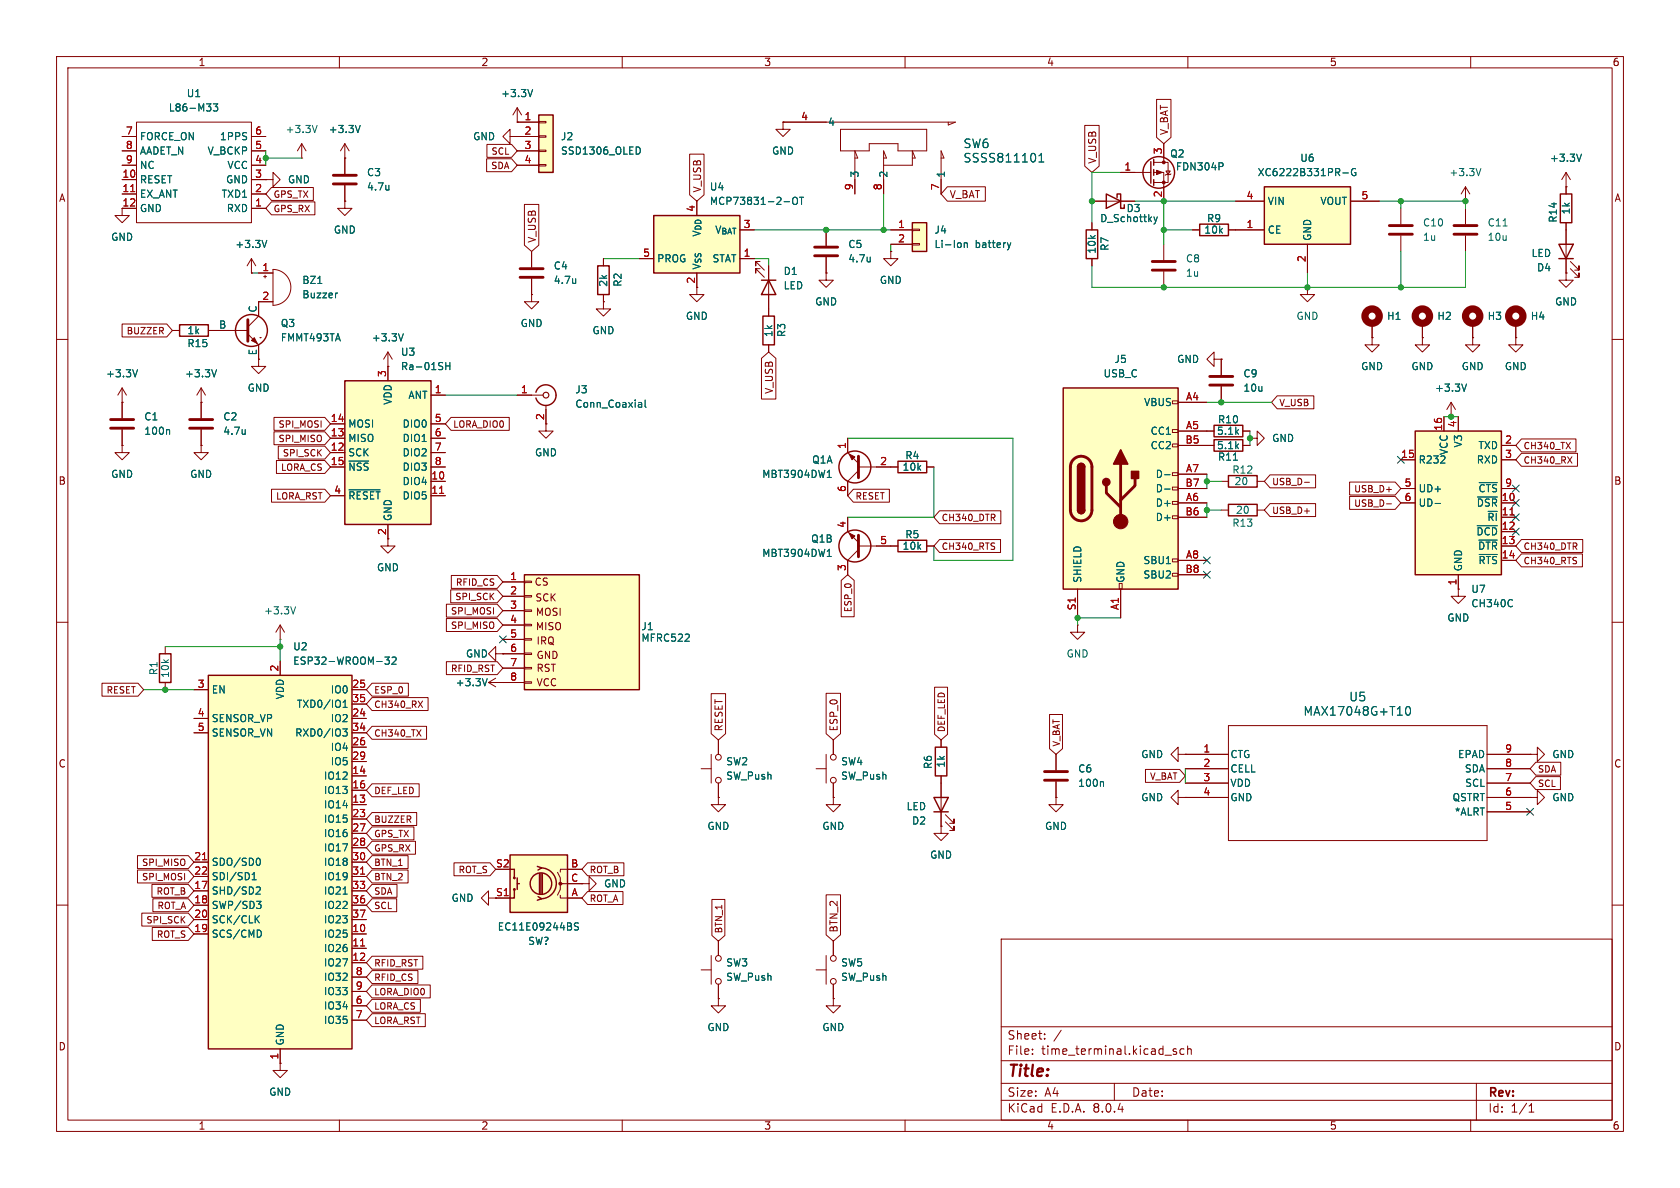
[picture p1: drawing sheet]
<svg xmlns="http://www.w3.org/2000/svg" width="297mm" height="210mm" viewBox="0 0 297 210" stroke-linecap="round" stroke-linejoin="round" font-family="sans-serif">
<defs><g id="words">
<text font-size="2.8" fill="#840000" x="178" y="190.9">Title:</text>
<g font-size="2.1" fill="#006464">
<text x="170.2" y="26.4">SW6</text>
<text x="170.2" y="28.9">SSSS811101</text>
<text x="238.4" y="124.2">U5</text>
<text x="230.3" y="126.7">MAX17048G+T10</text>
</g>
<g font-size="2.1" fill="#840000">
<text x="178" y="184">Sheet:</text>
<text x="178" y="186.7">File:</text>
<text x="184.1" y="186.7">time_terminal.kicad_sch</text>
<text x="178" y="196.9">KiCad</text>
<text x="178" y="194.1">Size:</text>
<text x="184.7" y="194.1">A4</text>
<text x="185.7" y="196.9">E.D.A.</text>
<text x="193.3" y="196.9">8.0.4</text>
<text x="200" y="194.1">Date:</text>
<text x="263" y="194.3">Rev:</text>
<text x="263" y="196.9">Id:</text>
<text x="267.1" y="196.9">1/1</text>
</g>
<g font-size="1.8" fill="#840000">
<text x="35" y="11.9">1</text>
<text x="85" y="11.9">2</text>
<text x="135" y="11.9">3</text>
<text x="185" y="11.9">4</text>
<text x="235" y="11.9">5</text>
<text x="285" y="11.9">6</text>
<text x="206.7" y="24" transform="rotate(-90 206.7 24)">V_BAT</text>
<text x="194" y="29.1" transform="rotate(-90 194 29.1)">V_USB</text>
<text x="10.3" y="35.9">A</text>
<text x="124.1" y="34.1" transform="rotate(-90 124.1 34.1)">V_USB</text>
<text x="167.8" y="35.2">V_BAT</text>
<text x="285.3" y="35.9">A</text>
<text x="94.9" y="43" transform="rotate(-90 94.9 43)">V_USB</text>
<text x="122.9" y="50.2" transform="rotate(-90 122.9 50.2)">2</text>
<text x="136.8" y="69.7" transform="rotate(-90 136.8 69.7)">V_USB</text>
<text x="96.3" y="74.4" transform="rotate(-90 96.3 74.4)">2</text>
<text x="10.3" y="85.9">B</text>
<text x="285.3" y="85.9">B</text>
<text x="68.3" y="94.7" transform="rotate(-90 68.3 94.7)">2</text>
<text x="94.4" y="103.7">CS</text>
<text x="94.5" y="106.5">SCK</text>
<text x="94.6" y="111.6">MISO</text>
<text x="94.6" y="109.1">MOSI</text>
<text x="94.7" y="116.7">GND</text>
<text x="94.7" y="114.2">IRQ</text>
<text x="94.7" y="119">RST</text>
<text x="94.7" y="121.5">VCC</text>
<text x="128" y="129.4" transform="rotate(-90 128 129.4)">RESET</text>
<text x="148.3" y="129.4" transform="rotate(-90 148.3 129.4)">ESP_0</text>
<text x="10.3" y="135.9">C</text>
<text x="285.3" y="135.9">C</text>
<text x="87.6" y="158.5">S1</text>
<text x="148.3" y="164.9" transform="rotate(-90 148.3 164.9)">BTN_2</text>
<text x="10.3" y="185.9">D</text>
<text x="285.3" y="185.9">D</text>
<text x="35" y="199.9">1</text>
<text x="85" y="199.9">2</text>
<text x="135" y="199.9">3</text>
<text x="185" y="199.9">4</text>
<text x="235" y="199.9">5</text>
<text x="285" y="199.9">6</text>
</g>
<g font-size="1.8" fill="#006464">
<text x="32.9" y="17.4">U1</text>
<text x="88.5" y="17.4">+3.3V</text>
<text x="29.7" y="19.9">L86-M33</text>
<text x="50.4" y="23.7">+3.3V</text>
<text x="58" y="23.7">+3.3V</text>
<text x="146.3" y="22.5">4</text>
<text x="24.6" y="25">FORCE_ON</text>
<text x="24.6" y="27.5">AADET_N</text>
<text x="36.6" y="27.5">V_BCKP</text>
<text x="38.8" y="25">1PPS</text>
<text x="83.5" y="25">GND</text>
<text x="99.1" y="25">J2</text>
<text x="99.1" y="27.5">SSD1306_OLED</text>
<text x="136.4" y="27.5">GND</text>
<text x="206.8" y="28">Q2</text>
<text x="229.8" y="28.8">U6</text>
<text x="273.9" y="28.8">+3.3V</text>
<text x="24.6" y="32.6">RESET</text>
<text x="24.6" y="35.2">EX_ANT</text>
<text x="24.6" y="30.1">NC</text>
<text x="39.1" y="35.2">TXD1</text>
<text x="39.9" y="32.6">GND</text>
<text x="40.1" y="30.1">VCC</text>
<text x="50.8" y="32.6">GND</text>
<text x="64.8" y="31.3">C3</text>
<text x="64.8" y="33.9">4.7u</text>
<text x="125.4" y="33.9">U4</text>
<text x="152" y="31.5" transform="rotate(-90 152 31.5)">3</text>
<text x="157.1" y="31.5" transform="rotate(-90 157.1 31.5)">2</text>
<text x="167.2" y="31.5" transform="rotate(-90 167.2 31.5)">1</text>
<text x="207.8" y="30.3">FDN304P</text>
<text x="222.2" y="31.3">XC6222B331PR-G</text>
<text x="256.1" y="31.3">+3.3V</text>
<text x="24.6" y="37.7">GND</text>
<text x="40" y="37.7">RXD</text>
<text x="58.9" y="41.5">GND</text>
<text x="125.4" y="36.4">MCP73831-2-OT</text>
<text x="126.3" y="41.5">V_{BAT}</text>
<text x="165.1" y="41.5">J4</text>
<text x="194.4" y="39.5">D_Schottky</text>
<text x="199.1" y="37.7">D3</text>
<text x="212.8" y="41.5">10k</text>
<text x="213.3" y="39.5">R9</text>
<text x="224" y="41.5">CE</text>
<text x="224" y="36.4">VIN</text>
<text x="233.3" y="36.4">VOUT</text>
<text x="251.5" y="40.2">C10</text>
<text x="262.9" y="40.2">C11</text>
<text x="275.4" y="39.5" transform="rotate(-90 275.4 39.5)">R14</text>
<text x="277.7" y="38" transform="rotate(-90 277.7 38)">1k</text>
<text x="19.6" y="42.8">GND</text>
<text x="41.5" y="44">+3.3V</text>
<text x="97.8" y="47.9">C4</text>
<text x="116.1" y="46.6">PROG</text>
<text x="124.1" y="47.8" transform="rotate(-90 124.1 47.8)">V_{SS}V_{DD}</text>
<text x="125.9" y="46.6">STAT</text>
<text x="149.9" y="44">C5</text>
<text x="149.9" y="46.6">4.7u</text>
<text x="165.1" y="44">Li-Ion</text>
<text x="172.4" y="44">battery</text>
<text x="193.9" y="44.9" transform="rotate(-90 193.9 44.9)">10k</text>
<text x="196.2" y="44.4" transform="rotate(-90 196.2 44.4)">R7</text>
<text x="209.6" y="46.6">C8</text>
<text x="232" y="42.7" transform="rotate(-90 232 42.7)">GND</text>
<text x="251.5" y="42.8">1u</text>
<text x="262.9" y="42.8">10u</text>
<text x="270.7" y="45.6">LED</text>
<text x="53.3" y="50.4">BZ1</text>
<text x="53.3" y="52.9">Buzzer</text>
<text x="97.8" y="50.4">4.7u</text>
<text x="107.5" y="50.8" transform="rotate(-90 107.5 50.8)">2k</text>
<text x="110.1" y="50.8" transform="rotate(-90 110.1 50.8)">R2</text>
<text x="138.4" y="48.8">D1</text>
<text x="138.4" y="51.3">LED</text>
<text x="155.4" y="50.4">GND</text>
<text x="209.6" y="49.1">1u</text>
<text x="271.6" y="48.2">D4</text>
<text x="33" y="59.3">1k</text>
<text x="38.6" y="58.2">B</text>
<text x="45.5" y="55.3" transform="rotate(-90 45.5 55.3)">C</text>
<text x="49.5" y="58">Q3</text>
<text x="91.9" y="58">GND</text>
<text x="104.6" y="59.3">GND</text>
<text x="121.2" y="56.7">GND</text>
<text x="136.8" y="59.7" transform="rotate(-90 136.8 59.7)">1k</text>
<text x="139" y="59.7" transform="rotate(-90 139 59.7)">R3</text>
<text x="144" y="54.2">GND</text>
<text x="229.1" y="56.7">GND</text>
<text x="245.1" y="56.7">H1</text>
<text x="254" y="56.7">H2</text>
<text x="262.9" y="56.7">H3</text>
<text x="270.5" y="56.7">H4</text>
<text x="274.8" y="54.2">GND</text>
<text x="33" y="61.6">R15</text>
<text x="45.5" y="62.9" transform="rotate(-90 45.5 62.9)">E</text>
<text x="49.5" y="60.6">FMMT493TA</text>
<text x="65.6" y="60.6">+3.3V</text>
<text x="70.8" y="63.1">U3</text>
<text x="70.8" y="65.6">Ra-01SH</text>
<text x="196.9" y="64.4">J5</text>
<text x="208" y="64.4">GND</text>
<text x="240.5" y="65.6">GND</text>
<text x="249.4" y="65.6">GND</text>
<text x="258.3" y="65.6">GND</text>
<text x="265.9" y="65.6">GND</text>
<text x="18.6" y="66.9">+3.3V</text>
<text x="32.6" y="66.9">+3.3V</text>
<text x="43.7" y="69.4">GND</text>
<text x="69.4" y="71.6" transform="rotate(-90 69.4 71.6)">VDD</text>
<text x="72.1" y="70.7">ANT</text>
<text x="101.6" y="69.7">J3</text>
<text x="195" y="66.9">USB_C</text>
<text x="202.2" y="72">VBUS</text>
<text x="219.7" y="66.9">C9</text>
<text x="219.7" y="69.4">10u</text>
<text x="253.6" y="69.4">+3.3V</text>
<text x="25.4" y="74.5">C1</text>
<text x="25.4" y="77.1">100n</text>
<text x="39.4" y="74.5">C2</text>
<text x="39.4" y="77.1">4.7u</text>
<text x="61.5" y="75.8">MOSI</text>
<text x="71.1" y="75.8">DIO0</text>
<text x="101.6" y="72.3">Conn_Coaxial</text>
<text x="203.3" y="77.1">CC1</text>
<text x="215" y="77.1">5.1k</text>
<text x="215.2" y="75">R10</text>
<text x="61.5" y="80.9">SCK</text>
<text x="61.5" y="78.3">MISO</text>
<text x="61.5" y="83.4">~{NSS}</text>
<text x="71.1" y="78.3">DIO1</text>
<text x="71.1" y="80.9">DIO2</text>
<text x="71.1" y="83.4">DIO3</text>
<text x="94.5" y="80.9">GND</text>
<text x="143.5" y="82.1">Q1A</text>
<text x="159.5" y="83.4">10k</text>
<text x="159.9" y="81.4">R4</text>
<text x="203.3" y="79.6">CC2</text>
<text x="215" y="79.6">5.1k</text>
<text x="215.2" y="81.6">R11</text>
<text x="217.8" y="83.9">R12</text>
<text x="224.8" y="78.3">GND</text>
<text x="250.7" y="82.1">R232</text>
<text x="256.1" y="80.5" transform="rotate(-90 256.1 80.5)">VCC</text>
<text x="258.7" y="79.2" transform="rotate(-90 258.7 79.2)">V3</text>
<text x="261" y="82.1">RXD</text>
<text x="261.3" y="79.6">TXD</text>
<text x="19.6" y="84.7">GND</text>
<text x="33.5" y="84.7">GND</text>
<text x="61.5" y="88.5">~{RESET}</text>
<text x="71.1" y="86">DIO4</text>
<text x="71.1" y="88.5">DIO5</text>
<text x="134.6" y="84.7">MBT3904DW1</text>
<text x="204.2" y="89.8">D+</text>
<text x="204.2" y="84.7">D-</text>
<text x="204.2" y="87.2">D-</text>
<text x="218.1" y="86">20</text>
<text x="250.7" y="87.2">UD+</text>
<text x="250.7" y="89.8">UD-</text>
<text x="261" y="89.8">~{DSR}</text>
<text x="261.3" y="87.2">~{CTS}</text>
<text x="69.4" y="92.2" transform="rotate(-90 69.4 92.2)">GND</text>
<text x="159.9" y="95.4">R5</text>
<text x="204.2" y="92.3">D+</text>
<text x="217.8" y="93.3">R13</text>
<text x="218.4" y="91">20</text>
<text x="260.9" y="94.8">~{DCD}</text>
<text x="262.8" y="92.3">~{RI}</text>
<text x="66.5" y="101.2">GND</text>
<text x="134.6" y="98.7">MBT3904DW1</text>
<text x="143.3" y="96.1">Q1B</text>
<text x="159.5" y="97.4">10k</text>
<text x="202" y="99.9">SBU1</text>
<text x="258.7" y="101.1" transform="rotate(-90 258.7 101.1)">GND</text>
<text x="261.2" y="97.4">~{DTR}</text>
<text x="261.3" y="99.9">~{RTS}</text>
<text x="191.4" y="103.1" transform="rotate(-90 191.4 103.1)">SHIELD</text>
<text x="199" y="103.1" transform="rotate(-90 199 103.1)">GND</text>
<text x="202" y="102.5">SBU2</text>
<text x="260" y="105">U7</text>
<text x="260" y="107.5">CH340C</text>
<text x="46.6" y="108.8">+3.3V</text>
<text x="113.3" y="111.6">J1</text>
<text x="113.3" y="113.6">MFRC522</text>
<text x="255.8" y="110.1">GND</text>
<text x="28" y="119.5" transform="rotate(-90 28 119.5)">R1</text>
<text x="30.1" y="119.9" transform="rotate(-90 30.1 119.9)">10k</text>
<text x="51.7" y="115.2">U2</text>
<text x="51.7" y="117.7">ESP32-WROOM-32</text>
<text x="82.3" y="116.4">GND</text>
<text x="188.5" y="116.4">GND</text>
<text x="37.3" y="122.8">EN</text>
<text x="50.4" y="123.7" transform="rotate(-90 50.4 123.7)">VDD</text>
<text x="52.4" y="125.3">TXD0/IO1</text>
<text x="58.4" y="122.8">IO0</text>
<text x="80.5" y="121.5">+3.3V</text>
<text x="37.3" y="127.9">SENSOR_VP</text>
<text x="37.3" y="130.4">SENSOR_VN</text>
<text x="52.1" y="130.4">RXD0/IO3</text>
<text x="58.4" y="127.9">IO2</text>
<text x="58.4" y="132.9">IO4</text>
<text x="58.4" y="135.5">IO5</text>
<text x="128.3" y="135.5">SW2</text>
<text x="148.6" y="135.5">SW4</text>
<text x="164.9" y="136" transform="rotate(-90 164.9 136)">R6</text>
<text x="167.2" y="135.8" transform="rotate(-90 167.2 135.8)">1k</text>
<text x="190.5" y="136.8">C6</text>
<text x="201.7" y="134.2">GND</text>
<text x="217.4" y="134.2">CTG</text>
<text x="217.4" y="136.8">CELL</text>
<text x="257.7" y="134.2">EPAD</text>
<text x="258.9" y="136.8">SDA</text>
<text x="274.3" y="134.2">GND</text>
<text x="57.2" y="143.1">IO14</text>
<text x="57.2" y="138">IO12</text>
<text x="57.2" y="140.6">IO13</text>
<text x="128.3" y="138">SW_Push</text>
<text x="148.6" y="138">SW_Push</text>
<text x="160.2" y="143.4">LED</text>
<text x="190.5" y="139.3">100n</text>
<text x="201.7" y="141.8">GND</text>
<text x="217.4" y="139.3">VDD</text>
<text x="217.4" y="141.8">GND</text>
<text x="256.7" y="141.8">QSTRT</text>
<text x="258.9" y="139.3">SCL</text>
<text x="274.3" y="141.8">GND</text>
<text x="57.2" y="145.6">IO15</text>
<text x="57.2" y="148.2">IO16</text>
<text x="125" y="146.9">GND</text>
<text x="145.3" y="146.9">GND</text>
<text x="161.1" y="146">D2</text>
<text x="184.7" y="146.9">GND</text>
<text x="257.1" y="144.4">*ALRT</text>
<text x="37.3" y="153.3">SDO/SD0</text>
<text x="37.3" y="155.8">SDI/SD1</text>
<text x="57.2" y="150.7">IO17</text>
<text x="57.2" y="153.3">IO18</text>
<text x="57.2" y="155.8">IO19</text>
<text x="164.3" y="152">GND</text>
<text x="37.3" y="158.3">SHD/SD2</text>
<text x="37.3" y="160.9">SWP/SD3</text>
<text x="57.2" y="158.3">IO21</text>
<text x="57.2" y="160.9">IO22</text>
<text x="79.7" y="159.6">GND</text>
<text x="106.7" y="157.1">GND</text>
<text x="37.3" y="166">SCS/CMD</text>
<text x="37.3" y="163.4">SCK/CLK</text>
<text x="57.2" y="166">IO25</text>
<text x="57.2" y="163.4">IO23</text>
<text x="87.9" y="164.7">EC11E09244BS</text>
<text x="93.3" y="167.2">SW?</text>
<text x="57.2" y="168.5">IO26</text>
<text x="57.2" y="171">IO27</text>
<text x="57.2" y="173.6">IO32</text>
<text x="128.3" y="171">SW3</text>
<text x="128.3" y="173.6">SW_Push</text>
<text x="148.6" y="171">SW5</text>
<text x="148.6" y="173.6">SW_Push</text>
<text x="57.2" y="178.7">IO34</text>
<text x="57.2" y="176.1">IO33</text>
<text x="50.4" y="184.9" transform="rotate(-90 50.4 184.9)">GND</text>
<text x="57.2" y="181.2">IO35</text>
<text x="125" y="182.5">GND</text>
<text x="145.3" y="182.5">GND</text>
<text x="47.5" y="193.9">GND</text>
</g>
<g font-size="1.8" fill="#a90000">
<text x="22.2" y="23.9">7</text>
<text x="45" y="23.9">6</text>
<text x="92.6" y="21.3">1</text>
<text x="92.6" y="23.9">2</text>
<text x="141.5" y="21.3">4</text>
<text x="22.2" y="26.4">8</text>
<text x="22.2" y="29">9</text>
<text x="45" y="29">4</text>
<text x="45" y="26.4">5</text>
<text x="92.6" y="26.4">3</text>
<text x="92.6" y="29">4</text>
<text x="205.5" y="27.4" transform="rotate(-90 205.5 27.4)">3</text>
<text x="21.5" y="31.5">10</text>
<text x="21.5" y="34">11</text>
<text x="45" y="34">2</text>
<text x="45" y="31.5">3</text>
<text x="150.9" y="33.7" transform="rotate(-90 150.9 33.7)">9</text>
<text x="156" y="33.7" transform="rotate(-90 156 33.7)">8</text>
<text x="166.1" y="33.7" transform="rotate(-90 166.1 33.7)">7</text>
<text x="198.7" y="30.2">1</text>
<text x="205.5" y="35" transform="rotate(-90 205.5 35)">2</text>
<text x="220.3" y="35.3">4</text>
<text x="240.6" y="35.3">5</text>
<text x="21.5" y="36.6">12</text>
<text x="45" y="36.6">1</text>
<text x="122.9" y="37.5" transform="rotate(-90 122.9 37.5)">4</text>
<text x="131.4" y="40.4">3</text>
<text x="158.7" y="40.4">1</text>
<text x="220.3" y="40.4">1</text>
<text x="113.6" y="45.5">5</text>
<text x="131.4" y="45.5">1</text>
<text x="158.7" y="42.9">2</text>
<text x="230.9" y="46.4" transform="rotate(-90 230.9 46.4)">2</text>
<text x="46.3" y="48">1</text>
<text x="46.3" y="53.1">2</text>
<text x="68.3" y="66.7" transform="rotate(-90 68.3 66.7)">3</text>
<text x="76.8" y="69.6">1</text>
<text x="92" y="69.6">1</text>
<text x="209.6" y="70.9">A4</text>
<text x="58.4" y="77.2">13</text>
<text x="58.4" y="74.7">14</text>
<text x="76.8" y="74.7">5</text>
<text x="76.8" y="77.2">6</text>
<text x="209.6" y="75.9">A5</text>
<text x="255" y="76.2" transform="rotate(-90 255 76.2)">16</text>
<text x="257.6" y="75.6" transform="rotate(-90 257.6 75.6)">4</text>
<text x="58.4" y="79.8">12</text>
<text x="58.4" y="82.3">15</text>
<text x="76.8" y="79.8">7</text>
<text x="76.8" y="82.3">8</text>
<text x="149.6" y="79.4" transform="rotate(-90 149.6 79.4)">1</text>
<text x="155.5" y="82.3">2</text>
<text x="209.5" y="78.5">B5</text>
<text x="209.6" y="83.6">A7</text>
<text x="247.6" y="81">15</text>
<text x="266" y="78.5">2</text>
<text x="266" y="81">3</text>
<text x="59" y="87.4">4</text>
<text x="76.2" y="84.8">10</text>
<text x="76.2" y="87.4">11</text>
<text x="149.6" y="87.1" transform="rotate(-90 149.6 87.1)">6</text>
<text x="209.5" y="86.1">B7</text>
<text x="209.6" y="88.6">A6</text>
<text x="248.2" y="86.1">5</text>
<text x="248.2" y="88.6">6</text>
<text x="265.4" y="88.6">10</text>
<text x="266" y="86.1">9</text>
<text x="149.6" y="93.4" transform="rotate(-90 149.6 93.4)">4</text>
<text x="209.5" y="91.2">B6</text>
<text x="265.4" y="91.2">11</text>
<text x="265.4" y="93.7">12</text>
<text x="149.6" y="101" transform="rotate(-90 149.6 101)">3</text>
<text x="155.5" y="96.3">5</text>
<text x="209.5" y="101.3">B8</text>
<text x="209.6" y="98.8">A8</text>
<text x="265.4" y="96.3">13</text>
<text x="265.4" y="98.8">14</text>
<text x="90.1" y="102.6">1</text>
<text x="90.1" y="105.2">2</text>
<text x="90.1" y="107.7">3</text>
<text x="190.2" y="108" transform="rotate(-90 190.2 108)">S1</text>
<text x="197.9" y="107.9" transform="rotate(-90 197.9 107.9)">A1</text>
<text x="257.6" y="103.6" transform="rotate(-90 257.6 103.6)">1</text>
<text x="90.1" y="110.2">4</text>
<text x="90.1" y="112.8">5</text>
<text x="49.3" y="118.8" transform="rotate(-90 49.3 118.8)">2</text>
<text x="90.1" y="115.3">6</text>
<text x="90.1" y="117.9">7</text>
<text x="34.9" y="121.7">3</text>
<text x="62.2" y="121.7">25</text>
<text x="62.2" y="124.2">35</text>
<text x="90.1" y="120.4">8</text>
<text x="34.9" y="126.7">4</text>
<text x="34.9" y="129.3">5</text>
<text x="62.2" y="126.7">24</text>
<text x="62.2" y="131.8">26</text>
<text x="62.2" y="129.3">34</text>
<text x="62.2" y="136.9">14</text>
<text x="62.2" y="134.4">29</text>
<text x="212.7" y="133.1">1</text>
<text x="212.7" y="135.6">2</text>
<text x="266" y="135.6">8</text>
<text x="266" y="133.1">9</text>
<text x="62.2" y="142">13</text>
<text x="62.2" y="139.4">16</text>
<text x="212.7" y="138.2">3</text>
<text x="212.7" y="140.7">4</text>
<text x="266" y="143.3">5</text>
<text x="266" y="140.7">6</text>
<text x="266" y="138.2">7</text>
<text x="62.2" y="144.5">23</text>
<text x="62.2" y="147.1">27</text>
<text x="62.2" y="149.6">28</text>
<text x="34.2" y="152.1">21</text>
<text x="34.2" y="154.7">22</text>
<text x="62.2" y="152.1">30</text>
<text x="62.2" y="154.7">31</text>
<text x="87.6" y="153.4">S2</text>
<text x="100.9" y="153.4">B</text>
<text x="100.9" y="156">C</text>
<text x="34.2" y="157.2">17</text>
<text x="34.2" y="159.8">18</text>
<text x="62.2" y="157.2">33</text>
<text x="62.2" y="159.8">36</text>
<text x="101" y="158.5">A</text>
<text x="34.2" y="164.8">19</text>
<text x="34.2" y="162.3">20</text>
<text x="62.2" y="164.8">10</text>
<text x="62.2" y="167.4">11</text>
<text x="62.2" y="162.3">37</text>
<text x="62.2" y="169.9">12</text>
<text x="62.8" y="172.5">8</text>
<text x="62.8" y="177.5">6</text>
<text x="62.8" y="175">9</text>
<text x="62.8" y="180.1">7</text>
<text x="49.3" y="187.4" transform="rotate(-90 49.3 187.4)">1</text>
</g>
<g font-size="1.6" fill="#840000">
<text x="86.8" y="27.6">SCL</text>
<text x="48.3" y="35.2">GPS_TX</text>
<text x="86.7" y="30.1">SDA</text>
<text x="48.3" y="37.7">GPS_RX</text>
<text x="22.3" y="59.3">BUZZER</text>
<text x="49.1" y="75.8">SPI_MOSI</text>
<text x="80" y="75.8">LORA_DIO0</text>
<text x="226.1" y="72">V_USB</text>
<text x="49.1" y="78.4">SPI_MISO</text>
<text x="49.6" y="83.4">LORA_CS</text>
<text x="49.9" y="80.9">SPI_SCK</text>
<text x="269.3" y="79.6">CH340_TX</text>
<text x="269.3" y="82.2">CH340_RX</text>
<text x="48.7" y="88.5">LORA_RST</text>
<text x="151.1" y="88.5">RESET</text>
<text x="224.8" y="86">USB_D-</text>
<text x="239.3" y="87.2">USB_D+</text>
<text x="239.3" y="89.8">USB_D-</text>
<text x="166.4" y="92.3">CH340_DTR</text>
<text x="224.8" y="91.1">USB_D+</text>
<text x="166.4" y="97.4">CH340_RTS</text>
<text x="269.3" y="97.4">CH340_DTR</text>
<text x="269.3" y="99.9">CH340_RTS</text>
<text x="80.4" y="106.3">SPI_SCK</text>
<text x="80.5" y="103.8">RFID_CS</text>
<text x="79.6" y="108.8">SPI_MOSI</text>
<text x="79.6" y="111.4">SPI_MISO</text>
<text x="150.7" y="108.3" transform="rotate(-90 150.7 108.3)">ESP_0</text>
<text x="79.6" y="119">RFID_RST</text>
<text x="18.7" y="122.8">RESET</text>
<text x="66.1" y="125.3">CH340_RX</text>
<text x="66.1" y="122.8">ESP_0</text>
<text x="66.1" y="130.4">CH340_TX</text>
<text x="167.3" y="129.5" transform="rotate(-90 167.3 129.5)">DEF_LED</text>
<text x="187.6" y="132.1" transform="rotate(-90 187.6 132.1)">V_BAT</text>
<text x="271.8" y="136.8">SDA</text>
<text x="66.1" y="140.6">DEF_LED</text>
<text x="203.2" y="138">V_BAT</text>
<text x="271.8" y="139.3">SCL</text>
<text x="66.1" y="148.2">GPS_TX</text>
<text x="66.1" y="145.7">BUZZER</text>
<text x="25" y="155.8">SPI_MOSI</text>
<text x="25" y="153.3">SPI_MISO</text>
<text x="66.1" y="150.7">GPS_RX</text>
<text x="66.1" y="155.8">BTN_2</text>
<text x="66.1" y="153.3">BTN_1</text>
<text x="80.9" y="154.6">ROT_S</text>
<text x="104.2" y="154.6">ROT_B</text>
<text x="27.6" y="158.4">ROT_B</text>
<text x="27.7" y="160.9">ROT_A</text>
<text x="66.1" y="160.9">SCL</text>
<text x="66.1" y="158.4">SDA</text>
<text x="104.2" y="159.6">ROT_A</text>
<text x="25.8" y="163.4">SPI_SCK</text>
<text x="27.6" y="166">ROT_S</text>
<text x="127.9" y="165.1" transform="rotate(-90 127.9 165.1)">BTN_1</text>
<text x="66.1" y="171.1">RFID_RST</text>
<text x="66.1" y="173.6">RFID_CS</text>
<text x="66.1" y="178.7">LORA_CS</text>
<text x="66.1" y="176.1">LORA_DIO0</text>
<text x="66.1" y="181.2">LORA_RST</text>
</g>
</g></defs>
<g fill="none" stroke="#840000" stroke-width=".18">
<path d="M10 10h277v190h-277zM12 12h273v186h-273zM60 10v2M110 10v2M160 10v2M210 10v2M260 10v2M10 60h2M210.8 40.6h1.3M217.2 40.6h1.2M285 60h2M10 110h2"/>
<path d="M285 110h2M166.4 138.4v7.7M10 160h2M167.1 145.3l1.6 1.5v-.7v.7h-.8M167.1 144l1.6 1.5v-.7v.7h-.8M285 160h2M177 166h108v32h-108zM60 198v2M110 198v2M160 198v2M177 194.5h108M177 191.5h108"/>
<path d="M177 187.5h108M177 181.5h108M182.5 186.3v.1M182.5 185.5v.1M184.7 183.6v.1M184.7 182.8v.1M187.6 182.1l-1.3 2M197 191.5v3M206 186.5h1.1M208 185.5l-.4-.1-.2 .2 .1 .2 .5 .2v.3h-.6M209.3 185.5l-.4-.1-.3 .3v.4l.1 .2h.6M210 184.9v1.5"/>
<path d="M210 185.5l.2-.1 .3 .1 .1 .9M210 198v2M260 198v2M261 191.5v6.5M270.3 196.6h.9M270.3 195.5l.4-.4v1.5"/>
</g>
<path d="M212.1 39.6h5.1v2.1h-5.1zM165.1 141h2.5l-1.2 2.5zM165.1 143.5h2.5" fill="none" stroke="#840000" stroke-width=".25"/>
<path d="M223.5 33h15.3v10.2h-15.3z" fill="#ffffc2"/>
<path d="M223.5 33h15.3v10.2h-15.3z" fill="none" stroke="#840000" stroke-width=".25"/>
<path d="M218.4 35.6h5.1M238.8 35.6h5M218.4 40.6h5.1M231.1 43.2v5.1" fill="none" stroke="#840000" stroke-width=".18"/>
<path d="M237.4 30.6h1M239.6 29.9a.59 .59 0 0 0-.7 .5 .59 .59 0 0 0 .7 .6l.1-.5h-.2" fill="none" stroke="#006464" stroke-width=".18"/>
<path d="M188 68.6h20.3v35.5h-20.3z" fill="#ffffc2"/>
<g fill="none" stroke="#840000" stroke-width=".18">
<path d="M91.4 19.1l-.7 1.2M91.4 19.1v2.5M91.4 19.1l.8 1.2M47 31.8h1.3v-1.3l1.2 1.3-1.2 1.2v-1.2M47 31.8h.1M53.3 27.9h.1M53.3 25.4l-.7 1.3M53.3 25.4v2.5M53.3 25.4l.8 1.3M91.4 21.6h.1M247.6 36.8v2.8M259.1 35.6h.1"/>
<path d="M259.1 33v2.6M259.1 36.8v2.8M259.1 33l-.8 1.3M259.1 33l.7 1.3M276.9 33h.1M276.9 30.5l-.8 1.3M276.9 30.5v3.8M276.9 39.4v8.9M276.9 30.5l.7 1.3M30.5 58.4h1.2M36.8 58.4h7M43.8 59.1l1.9 1.9v2.5"/>
<path d="M44.4 48.3h.1M44.4 45.7l-.7 1.3M44.4 45.7v2.6M44.4 45.7l.8 1.3M45.7 48.3h2.6M46 59.7h.1M46.6 48.9h.5M46.9 48.6v.5M48.3 47.6a3.2 3.2 0 0 1 3.1 3.2 3.2 3.2 0 0 1-3.1 3.2zM48.3 53.3h-2.6v2.6l-1.9 1.9M94 44.5v2.7M94 49.3v2.8"/>
<path d="M106.7 53.3v1.3h1.2l-1.2 1.3-1.3-1.3h1.3M106.7 53.3h.1M106.7 45.7v1.3M106.7 52.1v1.2M231.1 50.8v1.3h1.3l-1.3 1.2-1.2-1.2h1.2M231.1 50.8h.1M242.6 59.7v1.3h1.2l-1.2 1.2-1.3-1.2h1.3M242.6 59.7h.1M242.6 57.2v2.5M247.6 41.7v2.8M251.5 59.7v1.3h1.2l-1.2 1.2-1.3-1.2h1.3M251.5 59.7h.1"/>
<path d="M251.5 57.2v2.5M259.1 41.7v2.8M260.3 57.2v2.5M268 59.7v1.3h1.2l-1.2 1.2-1.3-1.2h1.3M268 59.7h.1M268 57.2v2.5M276.9 48.3v1.2h1.2l-1.2 1.3-1.3-1.3h1.3M276.9 48.3h.1M277.6 47.5l1.5 1.5v-.7v.7h-.7M277.6 46.2l1.5 1.6v-.8v.8h-.7M149.9 77.5v2.5l1.9 1.9M207.3 78.5h1v.5h-1z"/>
<path d="M207.3 75.9h1v.6h-1zM207.3 70.9h1v.5h-1zM208.3 71.1h5.1M208.3 76.2h6.3M208.3 78.7h5.1M214.6 63.5v-1.3l-1.2 1.3 1.2 1.3v-1.3h1.3M215.9 63.5h.1M215.9 63.5v2.8M215.9 68.3v2.8M219.7 76.2h1.3M256.5 73.7h.1M256.5 71.1l-.7 1.3"/>
<path d="M256.5 71.1v2.6M256.5 71.1l.8 1.3M149.9 91.4v2.6l1.9 1.9M151.8 82.6h6.9M151.8 96.5h6.9M151.8 97.2l-1.9 1.9v2.5M151.8 83.2l-1.9 1.9v2.5M163.8 82.6h1.3M163.8 96.5h1.3M207.3 98.8h1v.5h-1zM207.3 91.2h1v.5h-1zM207.3 88.6h1v.6h-1z"/>
<path d="M207.3 86.1h1v.5h-1zM207.3 83.6h1v.5h-1zM208.3 88.9h5.1M208.3 83.8h5.1M208.3 99.1h5.1M208.3 91.4h5.1M208.3 86.4h5.1M29.2 114.3v1.3M190.5 110.5v1.3h1.3l-1.3 1.2-1.3-1.2h1.3M190.5 110.5h.1M190.5 104.1v5.1M197.9 103.1h.5v1h-.5z"/>
<path d="M198.1 104.1v5.1M207.3 101.3h1v.6h-1zM208.3 101.6h5.1M29.2 120.7v1.2M124 135.9h1.7M125.7 133.4v5M127 130.8v2.6M127 138.4v2.6M144.3 135.9h1.7M146 133.4v5M147.3 130.8v2.6M147.3 138.4v2.6"/>
<path d="M166.4 130.8v1.3M166.4 137.2v1.2M186.7 133.4v2.7M186.7 138.2v2.8M127 141v1.2h1.3l-1.3 1.3-1.3-1.3h1.3M127 141h.1M166.4 146.1v1.2h1.2l-1.2 1.3-1.3-1.3h1.3M166.4 146.1h.1M186.7 141v1.2h1.3l-1.3 1.3-1.3-1.3h1.3M186.7 141h.1M49.5 188v1.2h1.3l-1.3 1.3-1.2-1.3h1.2M49.5 188h.1"/>
<circle cx="127" cy="133.9" r=".51"/>
<circle cx="127" cy="137.9" r=".51"/>
<circle cx="147.3" cy="137.9" r=".51"/>
<circle cx="147.3" cy="133.9" r=".51"/>
</g>
<g fill="none" stroke="#840000" stroke-width=".25">
<path d="M275.8 34.3h2.1v5.1h-2.1zM31.7 57.4h5.1v2h-5.1zM105.7 47h2v5.1h-2zM275.6 43.2h2.5l-1.2 2.5zM275.6 45.7h2.5M188 68.6h20.3v35.5h-20.3zM214.6 75.2h5.1v2h-5.1zM158.7 81.5h5.1v2.1h-5.1zM158.7 95.5h5.1v2h-5.1zM190.5 90.2a.64 .64 0 0 0 .6 .6 .64 .64 0 0 0 .7-.6M190.5 82.6a.64 .64 0 0 1 .6-.7 .64 .64 0 0 1 .7 .7M28.2 115.6h2v5.1h-2z"/>
<path d="M165.4 132.1h2v5.1h-2z"/>
<circle cx="44.4" cy="58.4" r="2.82"/>
<circle cx="151.1" cy="82.5" r="2.82"/>
<circle cx="151.1" cy="96.5" r="2.82"/>
</g>
<g fill="none" stroke="#840000" stroke-width=".51">
<path d="M245.6 39.9h4.1M257 39.9h4.1M43.8 56.5v3.8M91.9 49h4.1M91.9 47.5h4.1M245.6 41.4h4.1M257 41.4h4.1M213.9 68.1h4M213.9 66.5h4M151.8 94.6v3.8M151.8 80.6v3.9M189.8 81.2a1.9 1.9 0 0 1 2.1-.4 1.9 1.9 0 0 1 1.1 1.8v7.6a1.91 1.91 0 0 1-1.9 1.9 1.91 1.91 0 0 1-1.9-1.9v-7.8l.2-.6z"/>
<path d="M195.6 85.9v1.2l2.5 2.6M198.1 82v10.2M200.7 84.6v1.3l-2.6 2.5M184.7 137.9h4M184.7 136.4h4"/>
</g>
<g fill="#840000" stroke="#840000" stroke-width=".25">
<path d="M190.5 90.2h1.3a.64 .64 0 0 1-.7 .6 .64 .64 0 0 1-.6-.6z"/>
<path d="M190.5 82.6h1.3v7.6h-1.3z"/>
<path d="M190.7 82.1a.64 .64 0 0 1 .7-.1 .64 .64 0 0 1 .4 .6h-1.3z"/>
<path d="M198.1 79.5l1.3 2.5h-2.6z"/>
<path d="M200 83.3h1.3v1.3h-1.3z"/>
<circle cx="195.6" cy="85.2" r=".63"/>
</g>
<g fill="#840000" stroke="#840000" stroke-width=".18">
<path d="M150.1 94.2l1 .5-.5 .6z"/>
<path d="M150.1 80.3l1 .5-.5 .5z"/>
<path d="M44.4 60.2l.6-.5 .5 1z"/>
<circle cx="198.1" cy="92.2" r="1.27"/>
</g>
<g fill="none" stroke="#006464" stroke-width=".18">
<path d="M94.2 15.8l-.5 1.3M56.1 22.2l-.5 1.2M261.8 29.8l-.4 1.3M265.7 39.9h.7M279.6 27.2l-.4 1.3M47.2 42.5l-.5 1.3M56.2 50.1h.7M59.7 51.8l-.3 .1M101.8 49.3v.8M101.8 50h-.1M259.3 67.9l-.5 1.3M146.2 98.4h.8"/>
<path d="M146.2 84.4h.8M146.5 83.3l.1-.2v1.3M146.5 97.3l.1-.2v1.3M205.9 83.9h1M205.9 86.5h1M194.9 138.2l.2 .1v.7"/>
</g>
<g fill="none" stroke="#840000" stroke-width="1.3">
<circle cx="242.6" cy="55.9" r="1.27"/>
<circle cx="251.5" cy="55.9" r="1.27"/>
<circle cx="260.4" cy="55.9" r="1.27"/>
<circle cx="268" cy="55.9" r="1.27"/>
</g>
<path d="M95.2 20.3h2.6v10.2h-2.6z" fill="#ffffc2"/>
<path d="M91.4 21.6h3.8M91.4 24.1h3.8M91.4 26.7h3.8M91.4 29.2h3.8M95.2 29.1h1.3v.2h-1.3zM95.2 26.5h1.3v.3h-1.3zM95.2 24h1.3v.3h-1.3zM95.2 21.5h1.3v.2h-1.3zM68.6 64.8h.1M68.6 62.2l-.8 1.3M68.6 62.2v2.6M68.6 62.2l.7 1.3" fill="none" stroke="#840000" stroke-width=".18"/>
<path d="M95.2 20.3h2.6v10.2h-2.6z" fill="none" stroke="#840000" stroke-width=".25"/>
<path d="M113 26l.2 .5-.2 .7M71.3 59l-.4 1.3" fill="none" stroke="#006464" stroke-width=".18"/>
<path d="M61 67.3h15.2v25.4h-15.2z" fill="#ffffc2"/>
<path d="M61 67.3h15.2v25.4h-15.2zM94.7 69.3a1.82 1.82 0 0 1 2.8-.9 1.82 1.82 0 0 1 0 2.9 1.82 1.82 0 0 1-2.8-.9" fill="none" stroke="#840000" stroke-width=".25"/>
<g fill="none" stroke="#840000" stroke-width=".18">
<path d="M21.6 31.8h2.5M21.6 34.3h2.5M21.6 29.2h2.5M21.6 26.7h2.5M21.6 24.1h2.5M24.1 21.6h20.3v17.8h-20.3zM24.1 36.8h-2.5v1.3h1.3l-1.3 1.3-1.3-1.3h1.3M44.4 36.8h2.6M44.4 31.8h2.6M44.4 34.3h2.6M44.4 29.2h2.6M44.4 26.7h2.6"/>
<path d="M44.4 24.1h2.6M61 27.9h.1M61 35.6v1.2h1.2l-1.2 1.3-1.3-1.3h1.3M61 35.6h.1M61 25.4l-.8 1.3M61 25.4v5.3M61 32.8v2.8M61 25.4l.7 1.3M90.2 24.1v-1.2l-1.3 1.2 1.3 1.3v-1.3h1.2M91.4 24.1h.1M94 52.1v1.2h1.2l-1.2 1.3-1.3-1.3h1.3M94 52.1h.1"/>
<path d="M260.3 59.7v1.3h1.3l-1.3 1.2-1.2-1.2h1.2M260.3 59.7h.1M21.6 71.1h.1M21.6 78.7v1.3h1.3l-1.3 1.3-1.3-1.3h1.3M21.6 78.7h.1M21.6 68.6l-.8 1.3M21.6 68.6v5.3M21.6 75.9v2.8M21.6 68.6l.8 1.3M35.6 71.1h.1M35.6 78.7v1.3h1.2l-1.2 1.3-1.3-1.3h1.3M35.6 78.7h.1"/>
<path d="M35.6 68.6v5.3M35.6 75.9v2.8M35.6 68.6l-.8 1.3M35.6 68.6l.7 1.3M45.7 63.5v1.3h1.3l-1.3 1.2-1.3-1.2h1.3M45.7 63.5h.1M58.4 77.5h2.6M58.4 74.9h2.6M68.6 64.8v2.5M76.2 69.9h2.5M76.2 77.5h2.5M76.2 74.9h2.5"/>
<path d="M91.4 69.9h4.6M96.5 71.6v4.6h1.3l-1.3 1.3-1.3-1.3h1.3M58.4 87.6h2.6M58.4 80h2.6M58.4 82.6h2.6M68.6 92.7v3.8h1.2l-1.2 1.3-1.3-1.3h1.3M76.2 85.1h2.5M76.2 87.6h2.5M76.2 80h2.5M76.2 82.6h2.5M49.5 113h.1M49.5 110.5l-.7 1.3"/>
<path d="M49.5 110.5v2.5M49.5 110.5l.8 1.3M87.6 115.6v-1.3l-1.2 1.3 1.2 1.2v-1.2h1.3M88.9 115.6h.1M147.3 141v1.2h1.3l-1.3 1.3-1.3-1.3h1.3M147.3 141h.1"/>
</g>
<path d="M23.1 33.9h.7M77.7 87.2h.7" fill="none" stroke="#a90000" stroke-width=".18"/>
<g fill="none" stroke="#006464" stroke-width=".18">
<path d="M36.5 18.4h.8l-.4 .4M37.2 19v.5M37.7 18.4h.8l-.4 .4 .3 .2v.5l-.1 .1-.6-.1M63.7 22.2l-.4 1.2M68.8 32.8v.8M68.8 33.5h-.1M24.3 65.3l-.4 1.3M29.8 75.9l.2 .2v.7M38.3 65.3l-.4 1.3M43.4 75.9v.9M43.4 76.7h-.1M78.8 64.1v1.2"/>
<path d="M78.8 64.7h.7M79.5 64.1v1.2M113 71.1l.4 .1v.8M113.4 71.9l-.4 .1M113.4 71.4l-.4 .1M114 70.7v1.1l.2 .2M61.7 81.5h3.5M61.7 86.6h5.5M52.3 107.3l-.5 1.2"/>
</g>
<circle cx="96.5" cy="69.9" r=".51" fill="none" stroke="#840000" stroke-width=".2"/>
<path d="M58.9 32.5h4.1M58.9 31h4.1M19.6 75.7h4M19.6 74.2h4M33.5 75.7h4.1M33.5 74.2h4.1" fill="none" stroke="#840000" stroke-width=".51"/>
<path d="M92.7 101.6h20.3v20.3h-20.3z" fill="#ffffc2"/>
<g fill="none" stroke="#840000" stroke-width=".18">
<path d="M87.6 119.9l-1.2 .8M88.9 102.9h3.8M88.9 105.4h3.8M88.9 108h3.8M88.9 110.5h3.8M88.9 113h3.8M88.9 115.6h3.8M88.9 118.1h3.8M92.7 118h1.3v.2h-1.3zM92.7 115.4h1.3v.3h-1.3zM92.7 112.9h1.3v.3h-1.3zM92.7 110.4h1.3v.2h-1.3z"/>
<path d="M92.7 107.8h1.3v.3h-1.3zM92.7 105.3h1.3v.2h-1.3zM92.7 102.7h1.3v.3h-1.3zM86.4 120.7h6.3M86.4 120.7l1.2 .7M88.9 120.7h.1M92.7 120.5h1.3v.3h-1.3z"/>
</g>
<path d="M92.7 101.6h20.3v20.3h-20.3z" fill="none" stroke="#840000" stroke-width=".25"/>
<path d="M86.1 120l-.4 1.2" fill="none" stroke="#006464" stroke-width=".18"/>
<path d="M90.2 151.1h10.1v10.2h-10.1z" fill="#ffffc2"/>
<g fill="none" stroke="#840000" stroke-width=".25">
<path d="M195.6 34.3l2.5 1.3-2.5 1.2zM197.5 34.9v-.6h.6v2.5h.7v-.6M134.9 55.9h2v5.1h-2zM90.2 151.1h10.1v10.2h-10.1zM90.2 153.7h.7v1.5M90.9 157.2v1.6h-.7M91.4 156.2h.4M91.4 155.2v2M95 153.2l.8 .2-.7 .4M95.1 158.5l.7 .4-.8 .2M95.4 154.4v3.6M95.6 153.4a2.73 2.73 0 0 1 2.7 2.7 2.73 2.73 0 0 1-2.7 2.8"/>
<path d="M95.6 154.4v3.6M95.9 154.4v3.6"/>
<circle cx="90.9" cy="155.2" r=".13"/>
<circle cx="90.9" cy="157.2" r=".13"/>
<circle cx="95.6" cy="156.2" r="1.9"/>
</g>
<circle cx="99.1" cy="156.2" r=".25" fill="#840000" stroke="#840000" stroke-width=".18"/>
<g fill="none" stroke="#840000" stroke-width=".18">
<path d="M193 35.6h7.7M135.9 54.6v1.3M146 48.3v1.2h1.3l-1.3 1.3-1.2-1.3h1.2M146 48.3h.1M135.9 61v1.2M257.8 104.1v1.3h1.3l-1.3 1.3-1.3-1.3h1.3M257.8 104.1h.1M86.4 158.8v-1.3l-1.3 1.3 1.3 1.2v-1.2h3.8M98.6 154.2l.5 1v1h3.8M99.1 158.2v.6h3.8M99.6 156.2h-.5v1l-.5 1M102.9 153.7h-3.8v.5"/>
<path d="M102.9 156.2h1.2v-1.3l1.3 1.3-1.3 1.3v-1.3M102.9 156.2h.1M270.5 141h1.3v-1.3l1.2 1.3-1.2 1.2v-1.2M270.5 141h.1M124 171.5h1.7M125.7 168.9v5.1M127 176.5v1.3h1.3l-1.3 1.3-1.3-1.3h1.3M127 176.5h.1M127 166.4v2.5M127 174v2.5M144.3 171.5h1.7M146 168.9v5.1"/>
<path d="M147.3 176.5v1.3h1.3l-1.3 1.3-1.3-1.3h1.3M147.3 176.5h.1M147.3 166.4v2.5M147.3 174v2.5"/>
<circle cx="127" cy="173.5" r=".51"/>
<circle cx="127" cy="169.4" r=".51"/>
<circle cx="147.3" cy="173.5" r=".51"/>
<circle cx="147.3" cy="169.4" r=".51"/>
</g>
<path d="M204 38.3l.3 .9M204.3 39.2l-.3 .4M204.6 38.3l-.3 .9M102.3 163.2l-.5-.1-.2 .2v.3l.5 .3 .2 .3-.3 .2-.5-.1" fill="none" stroke="#006464" stroke-width=".18"/>
<path d="M250.2 76.2h15.2v25.4h-15.2z" fill="#ffffc2"/>
<g fill="none" stroke="#840000" stroke-width=".25">
<path d="M203.5 28.6v3.8M204 28.2v1M204 30v1M204 31.8v1M192 40.6h2.1v5.1h-2.1zM214.6 77.7h5.1v2.1h-5.1zM250.2 76.2h15.2v25.4h-15.2zM217.2 89.2h5v2h-5zM217.2 84.1h5v2h-5z"/>
<circle cx="204.9" cy="30.5" r="2.79"/>
</g>
<g fill="none" stroke="#840000" stroke-width=".18">
<path d="M193 39.4v1.2M198.1 30.5h5.4M204 30.5h1.7v5.1M204 28.7h2.5v3.6h-2.5M205.7 25.4v3.3M206.1 30.2h.8l-.4 .7zM207 30.7l-.1 .2h-.8l-.1 .1M146 40.6v2.8M146 45.5v2.8M157.5 44.5v1.2h1.2l-1.2 1.3-1.3-1.3h1.3M157.5 44.5h.1M193 45.7v1.3"/>
<path d="M205.7 43.2v2.8M205.7 48v2.8M213.4 78.7h1.2M219.7 78.7h1.3M221 77.5h1.2v-1.3l1.3 1.3-1.3 1.2v-1.2M221 77.5h.1M255.3 73.7v2.5M257.8 73.7v2.5M265.4 78.7h2.6M215.9 90.2h1.3M215.9 85.1h1.3M222.2 90.2h1.3"/>
<path d="M222.2 85.1h1.3M247.6 88.9h2.6M247.6 81.3h2.6M247.6 86.4h2.6M265.4 88.9h2.6M265.4 91.4h2.6M265.4 94h2.6M265.4 96.5h2.6M265.4 99.1h2.6M265.4 81.3h2.6M265.4 86.4h2.6M257.8 101.6v2.5"/>
</g>
<path d="M216 28.8l.2 .2v.3l-.2 .1M153.8 45.5v.8M153.8 46.2h.1M218 81.4h.8M253.7 89h1M261.1 92.9h3.6M261.2 87.9h3.5M261.4 95.5h3.3M261.5 98h3.2M261.5 85.3h3.2M267.3 106.1h.1M267.4 107.1l-.1 .1" fill="none" stroke="#006464" stroke-width=".18"/>
<path d="M266.9 91h.8" fill="none" stroke="#a90000" stroke-width=".18"/>
<g fill="#840000" stroke="#840000" stroke-width=".18">
<path d="M204.5 30.1l1 .4-1 .4z"/>
<circle cx="205.7" cy="32.3" r=".25"/>
<circle cx="205.7" cy="28.7" r=".25"/>
</g>
<path d="M144 45.2h4.1M144 43.7h4.1M203.7 47.8h4.1M203.7 46.2h4.1" fill="none" stroke="#840000" stroke-width=".51"/>
<path d="M36.8 119.4h25.4v66h-25.4z" fill="#ffffc2"/>
<path d="M36.8 119.4h25.4v66h-25.4z" fill="none" stroke="#840000" stroke-width=".25"/>
<g fill="none" stroke="#840000" stroke-width=".18">
<path d="M49.5 116.8v2.6M34.3 127h2.5M34.3 121.9h2.5M34.3 129.5h2.5M62.2 137.2h2.6M62.2 139.7h2.6M62.2 127h2.6M62.2 121.9h2.6M62.2 132.1h2.6M62.2 134.6h2.6M62.2 129.5h2.6M62.2 124.5h2.6"/>
<path d="M34.3 157.5h2.5M34.3 152.4h2.5M34.3 154.9h2.5M62.2 142.2h2.6M62.2 157.5h2.6M62.2 152.4h2.6M62.2 154.9h2.6M62.2 144.8h2.6M62.2 147.3h2.6M62.2 149.9h2.6M34.3 165.1h2.5M34.3 160h2.5"/>
<path d="M34.3 162.6h2.5M62.2 165.1h2.6M62.2 167.6h2.6M62.2 170.2h2.6M62.2 160h2.6M62.2 162.6h2.6M62.2 177.8h2.6M62.2 172.7h2.6M62.2 175.3h2.6M49.5 185.4v2.6M62.2 180.3h2.6"/>
</g>
<path d="M35.8 152h.7M63.7 154.5h.8M63.7 167.2h.8" fill="none" stroke="#a90000" stroke-width=".18"/>
<g fill="none" stroke="#006464" stroke-width=".18">
<path d="M68 116.1h.8l-.4 .5 .4 .2v.5l-.2 .1-.6-.1M69.3 116.3l.5-.2 .2 .4-.7 .9h.7M60.6 128.8h.8l-.4 .5 .3 .2v.5l-.2 .1h-.4M60.7 125h.7M60.7 124.1l.3-.3v1.2M44.6 155.5h.7M44.6 154.6l.3-.4v1.3M45.4 159.3h.7l-.4 .5 .4 .1v.5l-.2 .2h-.4M45.5 156.8l.4 .1 .1 .3-.8 .9h.8M45.6 151.7a.68 .68 0 0 1 .4 .6 .68 .68 0 0 1-.4 .7M60.7 158.1h.7M45.3 162.4l.5 .7"/>
<path d="M45.8 161.9l-.7 .7M46 164.5l.2 .5-.2 .6"/>
</g>
<path d="M161.3 39.4h2.5v5.1h-2.5z" fill="#ffffc2"/>
<g fill="none" stroke="#840000" stroke-width=".18">
<path d="M138.4 21.6v1.3h1.3l-1.3 1.2-1.2-1.2h1.2M138.4 21.6h.1M138.4 21.6h30.5l-1.3 .5v-.5M148.6 22.9h15.2v3.8h-5.1v-1.3h-5v1.3h-5.1zM151.1 27.9h.5l-.5-1.2v7.6M156.2 27.9h.5l-.5-1.2v7.6M161.3 27.9h.5l-.5-1.2v2.5h-5.1M166.4 27.9h.5l-.5-1.2v7.6M123.2 50.8v1.3h1.3l-1.3 1.2-1.3-1.2h1.3M134.4 46.2h-.8v.8v-.8l1.5 1.6M134.4 47.5h-.8v.8v-.8l1.5 1.5M135.9 47v7.6"/>
<path d="M157.5 40.6h3.8M157.5 43.2h3.8M161.3 43.1h1.3v.2h-1.3zM161.3 40.5h1.3v.3h-1.3zM208.3 133.4v-1.3l-1.3 1.3 1.3 1.2v-1.2h1.2M209.5 133.4h.1M270.5 133.4h1.3v-1.3l1.2 1.3-1.2 1.2v-1.2M270.5 133.4h.1M208.3 141v-1.3l-1.3 1.3 1.3 1.2v-1.2h1.2M209.5 141h.1"/>
</g>
<path d="M161.3 39.4h2.5v5.1h-2.5zM134.6 49.5h2.6M135.9 49.5l1.3 2.6h-2.6z" fill="none" stroke="#840000" stroke-width=".25"/>
<path d="M183.7 28.6h.8M183.7 27.5l.4-.4v1.5M170.5 42.9v.9M170.5 43l.2-.1 .3 .1v.8M178.7 42.9l-.3 .9" fill="none" stroke="#006464" stroke-width=".18"/>
<path d="M115.6 38.1h15.2v10.2h-15.2z" fill="#ffffc2"/>
<path d="M115.6 38.1h15.2v10.2h-15.2z" fill="none" stroke="#840000" stroke-width=".25"/>
<g fill="none" stroke="#840000" stroke-width=".18">
<path d="M204.5 17.6h2.5v6.7l-1.3 1.1-1.2-1.1zM21.6 36.8h2.5M21.6 31.8h2.5M21.6 34.3h2.5M21.6 29.2h2.5M21.6 26.7h2.5M21.6 24.1h2.5M44.4 36.8h2.6M44.4 31.8h2.6M44.4 34.3h2.6M44.4 29.2h2.6M44.4 26.7h2.6"/>
<path d="M44.4 24.1h2.6M47 31.8h.1M48 35.7h7.7v2.3h-7.7l-1-1.2zM48 33.1h7.4v2.3h-7.4l-1-1.1zM61 27.9h.1M61 35.6h.1M61 27.9v2.8M61 32.8v2.8M86 28.1h4.4l1 1.1-1 1.2h-4.4zM86.1 25.5h4.3l1 1.2-1 1.1h-4.3zM91.4 21.6h.1M91.4 24.1h.1"/>
<path d="M91.4 21.6h3.8M91.4 29.2h3.8M91.4 26.7h3.8M91.4 24.1h3.8M92.7 36.1h2.6v7.2l-1.3 1.2-1.3-1.2zM121.9 27.2h2.6v7.2l-1.3 1.2-1.3-1.2zM138.4 21.6h.1M138.4 21.6h7.6M151.1 31.8v2.5M156.2 31.8v2.5M166.4 31.8v2.5M167.5 33h6.7v2.6h-6.7l-1.1-1.3z"/>
<path d="M191.8 22.2h2.5v7.2l-1.3 1.1-1.2-1.1zM193 39.4v1.2M193 35.6h2.6M198.1 35.6h2.6M198.1 30.5h2.6M205.7 25.4v2.5M205.7 33v2.6M218.4 35.6h5.1M238.8 35.6h5M276.9 33h.1M276.9 33v1.3M276.9 39.4v3.8"/>
<path d="M21.6 57.3h7.9l1 1.1-1 1.2h-7.9zM30.5 58.4h1.2M36.8 58.4h3.8M44.4 48.3h.1M45.7 48.3h2.6M48.3 53.3h-2.6v2.6M94 52.1h.1M94 44.5v2.7M94 49.3v2.8M106.7 53.3h.1M106.7 45.7v1.3M106.7 52.1v1.2"/>
<path d="M113 45.7h2.6M123.2 48.3v2.5M130.8 45.7h2.5M135.9 47v2.5M135.9 52.1v3.8M146 48.3h.1M146 40.6v2.8M146 45.5v2.8M157.5 44.5h.1M157.5 40.6h3.8M157.5 43.2h3.8M193 45.7v1.3"/>
<path d="M210.8 40.6h1.3M217.2 40.6h6.3M231.1 43.2v5.1M242.6 59.7h.1M242.6 57.2v2.5M251.5 59.7h.1M251.5 57.2v2.5M260.3 59.7h.1M260.3 57.2v2.5M268 59.7h.1M268 57.2v2.5M276.9 48.3h.1"/>
<path d="M276.9 45.7v2.6M21.6 71.1h.1M21.6 78.7h.1M21.6 71.1v2.8M21.6 75.9v2.8M35.6 71.1h.1M35.6 78.7h.1M35.6 71.1v2.8M35.6 75.9v2.8M45.7 63.5h.1M45.7 61v2.5M48.4 73.8h9l1 1.1-1 1.2h-9z"/>
<path d="M48.4 76.3h9l1 1.2-1 1.1h-9zM49.2 78.9h8.2l1 1.1-1 1.2h-8.2zM58.4 77.5h2.6M58.4 74.9h2.6M68.6 64.8h.1M68.6 64.8v2.5M76.2 69.9h2.5M76.2 77.5h2.5M76.2 74.9h2.5M79.7 73.8h10.3v2.3h-10.3l-1-1.2zM91.4 69.9h2.6M96.5 72.4v2.5"/>
<path d="M134.6 63.3l1.3-1.1 1.3 1.1v7.2h-2.6zM135.9 61v1.2M149.9 77.5v2.5M208.3 78.7h6.3M208.3 71.1h5.1M208.3 76.2h6.3M215.9 63.5h.1M215.9 63.5v2.8M215.9 68.3v2.8M219.7 78.7h1.3M219.7 76.2h1.3M221 77.5h.1"/>
<path d="M225.8 70h6.5v2.3h-6.5l-1-1.2zM255.3 73.7v2.5M256.5 73.7h.1M257.8 73.7v2.5M265.4 78.7h2.6M269 77.6h9.6v2.3h-9.6l-1-1.2zM48 86.5h9.4l1 1.1-1 1.2h-9.4zM48.9 81.4h8.5l1 1.2-1 1.1h-8.5zM58.4 82.6h2.6M58.4 87.6h2.6M58.4 80h2.6M68.6 92.7v2.6"/>
<path d="M76.2 82.6h2.5M76.2 85.1h2.5M76.2 87.6h2.5M76.2 80h2.5M149.9 85.1v2.5M149.9 91.4v2.6M149.9 99.1v2.5M150.9 86.5h6.3v2.3h-6.3l-1-1.2zM154.9 96.5h3.8M154.9 82.6h3.8M163.8 96.5h1.3M163.8 82.6h1.3"/>
<path d="M166.1 95.4h10.8v2.3h-10.8l-1-1.2zM166.1 90.3h10.8v2.3h-10.8l-1-1.2zM208.3 88.9h5.1M208.3 91.4h5.1M208.3 99.1h5.1M208.3 86.4h5.1M208.3 83.8h5.1M224.5 89h8.1v2.3h-8.1l-1-1.1zM224.5 83.9h8.1v2.3h-8.1l-1-1.1zM230.6 85.3h.9M238.6 85.2h8l1 1.2-1 1.1h-8zM238.6 87.8h8l1 1.1-1 1.1h-8z"/>
<path d="M245.1 89.1h.9M247.6 88.9h2.6M247.6 81.3h2.6M247.6 86.4h2.6M265.4 88.9h2.6M265.4 91.4h2.6M265.4 94h2.6M265.4 96.5h2.6M265.4 99.1h2.6M265.4 81.3h2.6M265.4 86.4h2.6M269 95.4h10.8v2.3h-10.8l-1-1.2z"/>
<path d="M269 80.1h9.9v2.3h-9.9l-1-1.1zM269 97.9h10.8v2.3h-10.8l-1-1.1zM277.1 80.7l.8 1.2M277.9 80.7l-.8 1.2M49.5 116.8v2.6M78.9 117h9l1 1.1-1 1.2h-9zM78.9 106.8h9l1 1.2-1 1.1h-9zM78.9 109.3h9l1 1.2-1 1.1h-9zM79.7 104.3h8.2l1 1.1-1 1.2h-8.2zM79.8 101.7h8.1l1 1.2-1 1.1h-8.1zM88.9 115.6h.1M88.9 102.9h3.8"/>
<path d="M88.9 105.4h3.8M88.9 108h3.8M88.9 110.5h3.8M88.9 113h3.8M88.9 115.6h3.8M88.9 118.1h3.8M148.7 102.6l1.2-1 1.1 1v6.4h-2.3zM190.5 104.1v5.1M198.1 104.1v5.1M208.3 101.6h5.1M257.8 104.1h.1M257.8 101.6v2.5"/>
<path d="M18 120.8h6.4l1 1.1-1 1.2h-6.4zM34.3 127h2.5M34.3 121.9h2.5M34.3 129.5h2.5M62.2 137.2h2.6M62.2 139.7h2.6M62.2 127h2.6M62.2 121.9h2.6M62.2 132.1h2.6M62.2 134.6h2.6M62.2 129.5h2.6M62.2 124.5h2.6"/>
<path d="M65.8 138.6h8.3v2.2h-8.3l-1-1.1zM65.8 123.3h9.9v2.3h-9.9l-1-1.1zM65.8 128.4h9.6v2.3h-9.6l-1-1.2zM65.8 120.8h6.4v2.3h-6.4l-1-1.2zM73.9 123.9l.8 1.2M74.7 123.9l-.8 1.2M88.9 120.7h.1M88.9 120.7h3.8M125.7 122.6h2.6v7.1l-1.3 1.1-1.3-1.1zM127 130.8v2.6M127 138.4v2.6M146 122.6h2.6v7.1l-1.3 1.1-1.3-1.1z"/>
<path d="M147.3 130.8v2.6M147.3 138.4v2.6M165.2 121.5h2.3v8.3l-1.1 1-1.2-1zM166.4 130.8v1.3M166.4 137.2v3.8M185.5 126.3h2.3v6.1l-1.1 1-1.2-1zM186.7 133.4v2.7M186.7 138.2v2.8M202.5 136h6l1 1.2-1 1.1h-6zM209.5 133.4h.1M209.5 133.4h7.7M209.5 135.9h7.7"/>
<path d="M209.5 138.4h7.7M217.2 128.3h45.7v20.3h-45.7zM262.9 133.4h7.6M262.9 135.9h7.6M262.9 138.4h7.6M270.5 133.4h.1M271.5 134.7h4.4v2.3h-4.4l-1-1.1zM271.5 137.3h4.4v2.3h-4.4l-1-1.2zM24.3 153.8h9l1 1.1-1 1.2h-9zM24.3 151.3h9l1 1.1-1 1.1h-9zM26.9 156.3h6.4l1 1.2-1 1.1h-6.4zM27 158.9h6.3l1 1.1-1 1.2h-6.3z"/>
<path d="M34.3 157.5h2.5M34.3 152.4h2.5M34.3 154.9h2.5M62.2 142.2h2.6M62.2 157.5h2.6M62.2 152.4h2.6M62.2 154.9h2.6M62.2 144.8h2.6M62.2 147.3h2.6M62.2 149.9h2.6M65.8 148.7h7.6v2.3h-7.6l-1-1.1zM65.8 146.2h7.4v2.3h-7.4l-1-1.2z"/>
<path d="M65.8 143.6h7.9v2.3h-7.9l-1-1.1zM65.8 153.8h6.3v2.3h-6.3l-1-1.2zM65.8 151.3h6.3v2.2h-6.3l-1-1.1zM65.8 158.9h4.3v2.3h-4.3l-1-1.2zM65.8 156.3h4.4v2.3h-4.4l-1-1.1zM80.3 152.5h6.3l1 1.2-1 1.1h-6.3zM87.6 158.8h2.6M100.3 158.8h2.6M100.3 153.7h2.6M100.3 156.2h2.6M102.9 156.2h.1M103.9 157.6h6.2v2.3h-6.2l-1-1.1z"/>
<path d="M103.9 152.5h6.4v2.3h-6.4l-1-1.1zM125.9 159h2.2v6.4l-1.1 1-1.1-1zM127 141h.1M146 158.2h2.6v7.1l-1.3 1.1-1.3-1.1zM147.3 141h.1M166.4 146.1h.1M166.4 143.5v2.6M186.7 141h.1M209.5 141h.1M209.5 141h7.7M262.9 141h7.6M262.9 143.5h7.6"/>
<path d="M270.5 141h.1M25.1 161.4h8.2l1 1.2-1 1.1h-8.2zM26.9 164h6.4l1 1.1-1 1.1h-6.4zM34.3 165.1h2.5M34.3 160h2.5M34.3 162.6h2.5M62.2 165.1h2.6M62.2 167.6h2.6M62.2 170.2h2.6M62.2 160h2.6M62.2 162.6h2.6M62.2 177.8h2.6"/>
<path d="M62.2 172.7h2.6M62.2 175.3h2.6M65.8 169h9v2.3h-9l-1-1.1zM65.8 176.7h8.5v2.2h-8.5l-1-1.1zM65.8 174.1h10.3v2.3h-10.3l-1-1.1zM65.8 179.2h9.4v2.3h-9.4l-1-1.2zM65.8 171.6h8.1v2.3h-8.1l-1-1.2zM127 176.5h.1M127 166.4v2.5M127 174v2.5M147.3 176.5h.1M147.3 166.4v2.5"/>
<path d="M147.3 174v2.5M49.5 188h.1M49.5 185.4v2.6M62.2 180.3h2.6"/>
</g>
<g fill="none" stroke="#006464" stroke-width=".18">
<path d="M36.5 18.4h.8l-.4 .4M37.2 19v.5M37.7 18.4h.8l-.4 .4 .3 .2v.5l-.1 .1-.6-.1M94.2 15.8l-.5 1.3M63.7 22.2l-.4 1.2M68.8 32.8v.8M68.8 33.5h-.1M113 26l.2 .5-.2 .7M138.6 35.7h1M140.2 35.1l.2-.2a.43 .43 0 0 1 .6 .4v.4a.42 .42 0 0 1-.4 .5 .42 .42 0 0 1-.5-.5zM141.3 34.9h.8M141.7 34.9v1.2"/>
<path d="M183.7 28.6h.8M183.7 27.5l.4-.4v1.5M204 38.3l.3 .9M204.3 39.2l-.3 .4M204.6 38.3l-.3 .9M216 28.8l.2 .2v.3l-.2 .1M237.4 30.6h1M239.6 29.9a.59 .59 0 0 0-.7 .5 .59 .59 0 0 0 .7 .6l.1-.5h-.2M279.6 27.2l-.4 1.3M47.2 42.5l-.5 1.3M56.2 50.1h.7M59.7 51.8l-.3 .1"/>
<path d="M71.3 59l-.4 1.3M101.8 49.3v.8M101.8 50h-.1M153.8 45.5v.8M153.8 46.2h.1M170.5 42.9v.9M170.5 43l.2-.1 .3 .1v.8M178.7 42.9l-.3 .9M24.3 65.3l-.4 1.3M29.8 75.9l.2 .2v.7M38.3 65.3l-.4 1.3M43.4 75.9v.9"/>
<path d="M43.4 76.7h-.1M78.8 64.1v1.2M78.8 64.7h.7M79.5 64.1v1.2M113 71.1l.4 .1v.8M113.4 71.9l-.4 .1M113.4 71.4l-.4 .1M114 70.7v1.1l.2 .2M259.3 67.9l-.5 1.3M61.7 81.5h3.5M61.7 86.6h5.5M146.2 98.4h.8"/>
<path d="M146.2 84.4h.8M146.5 83.3l.1-.2v1.3M146.5 97.3l.1-.2v1.3M205.9 83.9h1M205.9 86.5h1M218 81.4h.8M253.7 89h1M261.1 92.9h3.6M261.2 87.9h3.5M261.4 95.5h3.3M261.5 98h3.2M261.5 85.3h3.2"/>
<path d="M68 116.1h.8l-.4 .5 .4 .2v.5l-.2 .1-.6-.1M69.3 116.3l.5-.2 .2 .4-.7 .9h.7M86.1 120l-.4 1.2M267.3 106.1h.1M267.4 107.1l-.1 .1M60.6 128.8h.8l-.4 .5 .3 .2v.5l-.2 .1h-.4M60.7 125h.7M60.7 124.1l.3-.3v1.2M194.9 138.2l.2 .1v.7M248.7 125l.1-.1a.83 .83 0 0 1 .6 .6 .83 .83 0 0 1-.3 .9h-.1a.83 .83 0 0 1-.6-.6 .83 .83 0 0 1 .3-.8zM44.6 155.5h.7M44.6 154.6l.3-.4v1.3"/>
<path d="M45.4 159.3h.7l-.4 .5 .4 .1v.5l-.2 .2h-.4M45.5 156.8l.4 .1 .1 .3-.8 .9h.8M45.6 151.7a.68 .68 0 0 1 .4 .6 .68 .68 0 0 1-.4 .7M60.7 158.1h.7M45.3 162.4l.5 .7M45.8 161.9l-.7 .7M46 164.5l.2 .5-.2 .6M102.3 163.2l-.5-.1-.2 .2v.3l.5 .3 .2 .3-.3 .2-.5-.1"/>
</g>
<g fill="none" stroke="#009600" stroke-width=".18">
<path d="M47 27.9h6.3M47 26.7v2.5M156.2 34.3v6.3M198.1 30.5h-5.1v8.9M200.7 35.6h17.7M205.7 35.6v7.6M243.8 35.6h15.3v1.2M247.6 35.6v1.2M44.4 48.3h1.3M106.7 45.7h6.3M133.3 40.6h24.2M133.3 45.7h2.6v1.3"/>
<path d="M157.5 43.2v1.3M205.7 40.6h5.1M231.1 48.3v2.5M247.6 44.5v6.3M259.1 44.5v6.3h-66.1v-3.8M78.7 69.9h12.7M149.9 77.5h29.2v21.6h-14v-2.6M213.4 71.1h11.4M221 76.2v2.5M255.3 73.7h2.5M165.1 82.6v8.8h-15.2M213.4 83.8v2.6"/>
<path d="M213.4 88.9v2.5M213.4 85.1h2.5M213.4 90.2h2.5M29.2 114.3h20.3M49.5 113v3.8M198.1 109.2h-7.6v1.3M25.4 121.9h8.9M209.5 135.9v2.5"/>
</g>
<g fill="none" stroke="#000084" stroke-width=".18">
<path d="M212.8 98.5l1.2 1.2M214 98.5l-1.2 1.2M247 80.7l1.3 1.2M248.3 80.7l-1.3 1.2M267.4 90.8l1.2 1.2M267.4 93.4l1.2 1.2M267.4 85.8l1.2 1.2M267.4 88.3l1.2 1.2M268.6 90.8l-1.2 1.2M268.6 93.4l-1.2 1.2M268.6 85.8l-1.2 1.2M268.6 88.3l-1.2 1.2"/>
<path d="M88.3 112.4l1.2 1.2M89.5 112.4l-1.2 1.2M212.8 101l1.2 1.2M214 101l-1.2 1.2M269.9 142.9l1.2 1.2M271.1 142.9l-1.2 1.2"/>
</g>
<path d="M23.1 33.9h.7M77.7 87.2h.7M266.9 91h.8M35.8 152h.7M63.7 154.5h.8M63.7 167.2h.8" fill="none" stroke="#a90000" stroke-width=".18"/>
<g fill="#009600" stroke="#009600" stroke-width=".18">
<circle cx="215.9" cy="71.1" r=".46"/>
<circle cx="205.7" cy="50.8" r=".46"/>
<circle cx="205.7" cy="40.6" r=".46"/>
<circle cx="156.2" cy="40.6" r=".46"/>
<circle cx="146" cy="40.6" r=".46"/>
<circle cx="193" cy="35.6" r=".46"/>
<circle cx="49.5" cy="114.3" r=".46"/>
<circle cx="29.2" cy="121.9" r=".46"/>
<circle cx="247.6" cy="50.8" r=".46"/>
<circle cx="256.5" cy="73.7" r=".46"/>
<circle cx="247.6" cy="35.6" r=".46"/>
<circle cx="259.1" cy="35.6" r=".46"/>
<circle cx="205.7" cy="35.6" r=".46"/>
<circle cx="231.1" cy="50.8" r=".46"/>
<circle cx="213.4" cy="85.1" r=".46"/>
<circle cx="213.4" cy="90.2" r=".46"/>
<circle cx="221" cy="77.5" r=".46"/>
<circle cx="190.5" cy="109.2" r=".46"/>
<circle cx="47" cy="27.9" r=".46"/>
</g>
<use href="#words"/>
</svg>
